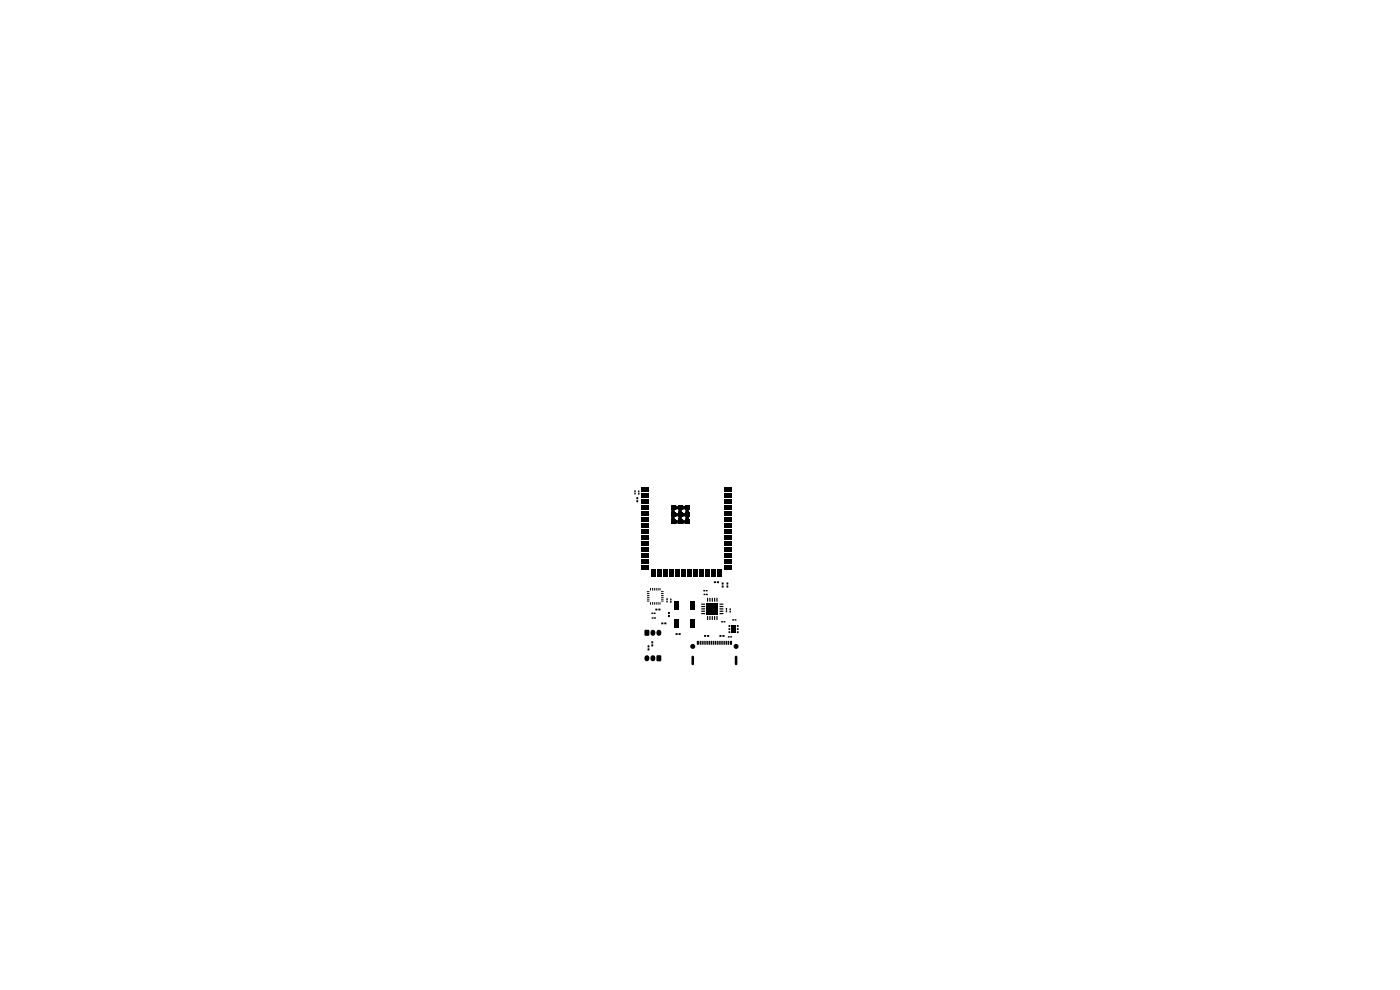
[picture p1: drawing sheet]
<svg xmlns="http://www.w3.org/2000/svg" width="297mm" height="210mm" viewBox="0 0 297 210" stroke-linecap="round" stroke-linejoin="round" font-family="sans-serif">
<g fill="#000">
<path d="M134.6 104.5h.2v.4h-.2zM134.6 104h.2v.4h-.2zM135 105.5h.4v.4h-.4zM135 106.1h.4v.4h-.4zM135.4 104.1h.2v.3h-.2zM135.4 104.6h.2v.3h-.2zM136.1 103.4h1.5v.9h-1.5zM136.1 104.7h1.5v.9h-1.5zM136.1 105.9h1.5v.9h-1.5zM136.1 107.2h1.5v.9h-1.5zM136.1 108.5h1.5v.9h-1.5zM136.1 109.7h1.5v.9h-1.5z"/>
<path d="M136.1 111h1.5v.9h-1.5zM136.1 112.3h1.5v.9h-1.5zM136.1 113.6h1.5v.9h-1.5zM136.1 114.8h1.5v.9h-1.5zM136.1 116.1h1.5v.9h-1.5zM136.1 117.4h1.5v.9h-1.5zM136.1 118.6h1.5v.9h-1.5zM142.3 107.2h1v1h-1zM142.3 108.7h1v1h-1zM142.3 110.2h1v1h-1zM143.8 107.2h1v1h-1zM143.8 108.7h1v1h-1z"/>
<path d="M143.8 110.2h1v1h-1zM145.3 107.2h1v1h-1zM145.3 108.7h1v1h-1zM145.3 110.2h1v1h-1zM153.6 118.6h1.5v.9h-1.5zM153.6 117.4h1.5v.9h-1.5zM153.6 116.1h1.5v.9h-1.5zM153.6 114.8h1.5v.9h-1.5zM153.6 113.6h1.5v.9h-1.5zM153.6 112.3h1.5v.9h-1.5zM153.6 111h1.5v.9h-1.5zM153.6 109.7h1.5v.9h-1.5z"/>
<path d="M153.6 108.5h1.5v.9h-1.5zM153.6 107.2h1.5v.9h-1.5zM153.6 105.9h1.5v.9h-1.5zM153.6 104.7h1.5v.9h-1.5zM153.6 103.4h1.5v.9h-1.5zM136.1 119.9h1.5v.9h-1.5zM136.8 133.7h.9v1.1h-.9zM137.2 125.4h.6v.2h-.5zM137.2 125.8h.6v.2h-.5zM137.2 126.2h.6v.2h-.5zM137.2 126.6h.6v.2h-.5zM137.2 127h.6v.2h-.5z"/>
<path d="M137.2 127.4h.6v.2h-.5zM137.4 136.9h.3v.4h-.3zM137.4 137.6h.3v.4h-.3zM137.9 127.7l.2 .1v.5l-.2-.1zM137.9 124.7l.2 .1v.5l-.2-.1zM138.3 131h.3v.2h-.3zM138.2 136.7h.3v.4h-.3zM138.2 136.1h.3v.4h-.3zM138.3 127.7l.2 .1v.5l-.2-.1zM138.3 124.7l.2 .1v.5l-.2-.1zM138.2 130h.4v.2h-.4zM138.7 127.7l.2 .1v.5l-.2-.1z"/>
<path d="M138.7 124.7l.2 .1v.5l-.2-.1zM138.8 131h.3v.2h-.3zM139 129.1h.4v.4h-.4zM138.7 130h.4v.2h-.4zM138.2 120.9h.9v1.5h-.9zM139.1 127.7l.2 .1v.5l-.2-.1zM139.1 124.7l.2 .1v.5l-.2-.1zM139.5 127.7l.2 .1v.5l-.2-.1zM139.5 124.7l.2 .1v.5l-.2-.1zM139.7 129.1h.4v.4h-.4zM139.9 127.7l.2 .1v.5l-.2-.1zM139.9 124.7l.2 .1v.5l-.2-.1z"/>
<path d="M140.2 127.4h.6v.2h-.5zM140.2 127h.6v.2h-.5zM140.2 126.6h.6v.2h-.5zM140.2 126.2h.6v.2h-.5zM140.2 125.8h.6v.2h-.5zM140.2 125.4h.6v.2h-.5zM140.3 132.1h.4v.3h-.4zM139.5 120.9h.9v1.5h-.9zM140.9 132.1h.5v.3h-.5zM141.4 127.4h.2v.4h-.2zM141.4 126.9h.2v.4h-.2zM140.7 120.9h.9v1.5h-.9z"/>
<path d="M141.7 129.8h.4v.4h-.4zM141.7 130.5h.4v.4h-.4zM142.2 127.5h.2v.4h-.2zM142.2 127h.2v.4h-.2zM142 120.9h.9v1.5h-.9zM143.1 127.7h.9v1.7h-.9zM143.3 134.3h.4v.4h-.4zM143.1 131.5h.9v1.7h-.9zM143.3 120.9h.9v1.5h-.9zM144 134.3h.4v.4h-.4zM144.5 120.9h1v1.5h-1zM146.5 127.7h.9v1.7h-.9z"/>
<path d="M145.8 120.9h.9v1.5h-.9zM146.5 131.5h.9v1.7h-.9zM147.9 136h.4l-.1 .8-.4-.1zM147.1 120.9h.9v1.5h-.9zM148.4 136h.3v.8l-.3-.1zM148.8 128.1l.7-.1 .1 .2-.8 .1zM148.8 128.6l.7-.1 .1 .2-.8 .1zM148.8 129.1l.7-.1 .1 .2-.8 .1zM148.8 129.6l.7-.1 .1 .2-.8 .1zM148.8 130.1l.7-.1 .1 .2-.8 .1zM148.8 136h.3v.8l-.3-.1zM149.2 136h.3v.8l-.3-.1z"/>
<path d="M148.4 120.9h.9v1.5h-.9zM149.3 126h.3v.2h-.3zM149.2 125.2h.4v.2h-.4zM149.6 136h.3v.8l-.3-.1zM149.8 126h.3v.2h-.3zM149.4 134.7h.4v.4h-.4zM149.9 127.9h2.5v2.5h-2.5zM150 130.7h.2v.8h-.2zM150 126.8l.2 .1v.7h-.2zM150 136h.3v.8l-.3-.1zM149.7 125.2h.4v.2h-.4zM150.4 136h.3v.8l-.3-.1z"/>
<path d="M150 134.7h.4v.4h-.4zM150.5 130.7h.2v.8h-.2zM150.5 126.8l.2 .1v.7h-.2zM149.6 120.9h.9v1.5h-.9zM150.8 136h.3v.8l-.3-.1zM151 130.7h.2v.8h-.2zM151 126.8l.2 .1v.7h-.2zM151.2 136h.3v.8l-.3-.1zM151.5 123.3h.4v.4h-.4zM151.5 130.7h.2v.8h-.2zM151.5 126.8l.2 .1v.7h-.2zM151.6 136h.3v.8l-.3-.1z"/>
<path d="M150.9 120.9h.9v1.5h-.9zM152 130.7h.2v.8h-.2zM152 126.8l.2 .1v.7h-.2zM152 136h.3v.8l-.3-.1zM152.1 123.3h.4v.4h-.4zM152.4 136h.3v.8l-.3-.1zM152.6 134.7h.4v.4h-.4zM152.7 130.1l.7-.1 .1 .2-.8 .1zM152.7 129.6l.7-.1 .1 .2-.8 .1zM152.7 129.1l.7-.1 .1 .2-.8 .1zM152.7 128.6l.7-.1 .1 .2-.8 .1zM152.7 128.1l.7-.1 .1 .2-.8 .1z"/>
<path d="M152.8 136h.3v.8l-.3-.1zM153 131.8h.4v.2h-.4zM152.2 120.9h.9v1.5h-.9zM153.2 136h.3v.8l-.3-.1zM153.3 134.7h.4v.4h-.4zM153.1 123.6h.4v.4h-.4zM153.1 124.2h.4v.4h-.4zM153.5 131.8h.4v.2h-.4zM153.6 136h.3v.8l-.3-.1zM153.6 119.9h1.5v.9h-1.5zM154 136h.3v.8l-.3-.1zM154 129h.2v.4h-.2z"/>
<path d="M154 129.5h.2v.4h-.2zM154.1 123.6h.4v.4h-.4zM154.1 124.2h.4v.4h-.4zM154.4 136h.3v.8l-.3-.1zM154.6 132.6h.3v.4h-.3zM154.6 133.3h.3v.3h-.3zM154.6 133.9h.3v.4h-.3zM154.4 135h.4v.2h-.4zM154.8 129.6h.2v.3h-.2zM154.8 129.1h.2v.3h-.2zM154.9 136h.4l-.1 .8-.3-.1zM155.1 132.7h1v1.6h-1z"/>
<path d="M154.9 135h.4v.2h-.4zM155.4 131.4h.3v.2h-.3zM155.9 131.4h.3v.2h-.3zM156.3 133.9h.4v.4h-.4zM156.3 133.3h.4v.3h-.4zM156.3 132.6h.4v.4h-.4zM139.3 139.1h.9v1.1h-.9z"/>
</g>
<g fill="#000" stroke="#000" stroke-width=".21">
<circle cx="142.8" cy="109.9" r=".3"/>
<circle cx="142.8" cy="108.4" r=".3"/>
<circle cx="143.5" cy="107.7" r=".3"/>
<circle cx="143.5" cy="109.2" r=".3"/>
<circle cx="143.5" cy="110.7" r=".3"/>
<circle cx="144.3" cy="109.9" r=".3"/>
<circle cx="144.3" cy="108.4" r=".3"/>
<circle cx="145" cy="107.7" r=".3"/>
<circle cx="145" cy="109.2" r=".3"/>
<circle cx="145" cy="110.7" r=".3"/>
<circle cx="145.8" cy="109.9" r=".3"/>
<circle cx="145.8" cy="108.4" r=".3"/>
<circle cx="147" cy="137.1" r=".43"/>
<circle cx="156.2" cy="137.1" r=".43"/>
</g>
<path d="M147 139.4v1.5M156.2 139.4v1.5" fill="none" stroke="#000" stroke-width=".55"/>
<path d="M137.2 139.5v.3M138.5 134.1v.3M138.5 139.5v.3M139.8 134.1v.3" fill="none" stroke="#000" stroke-width="1.1"/>
</svg>
